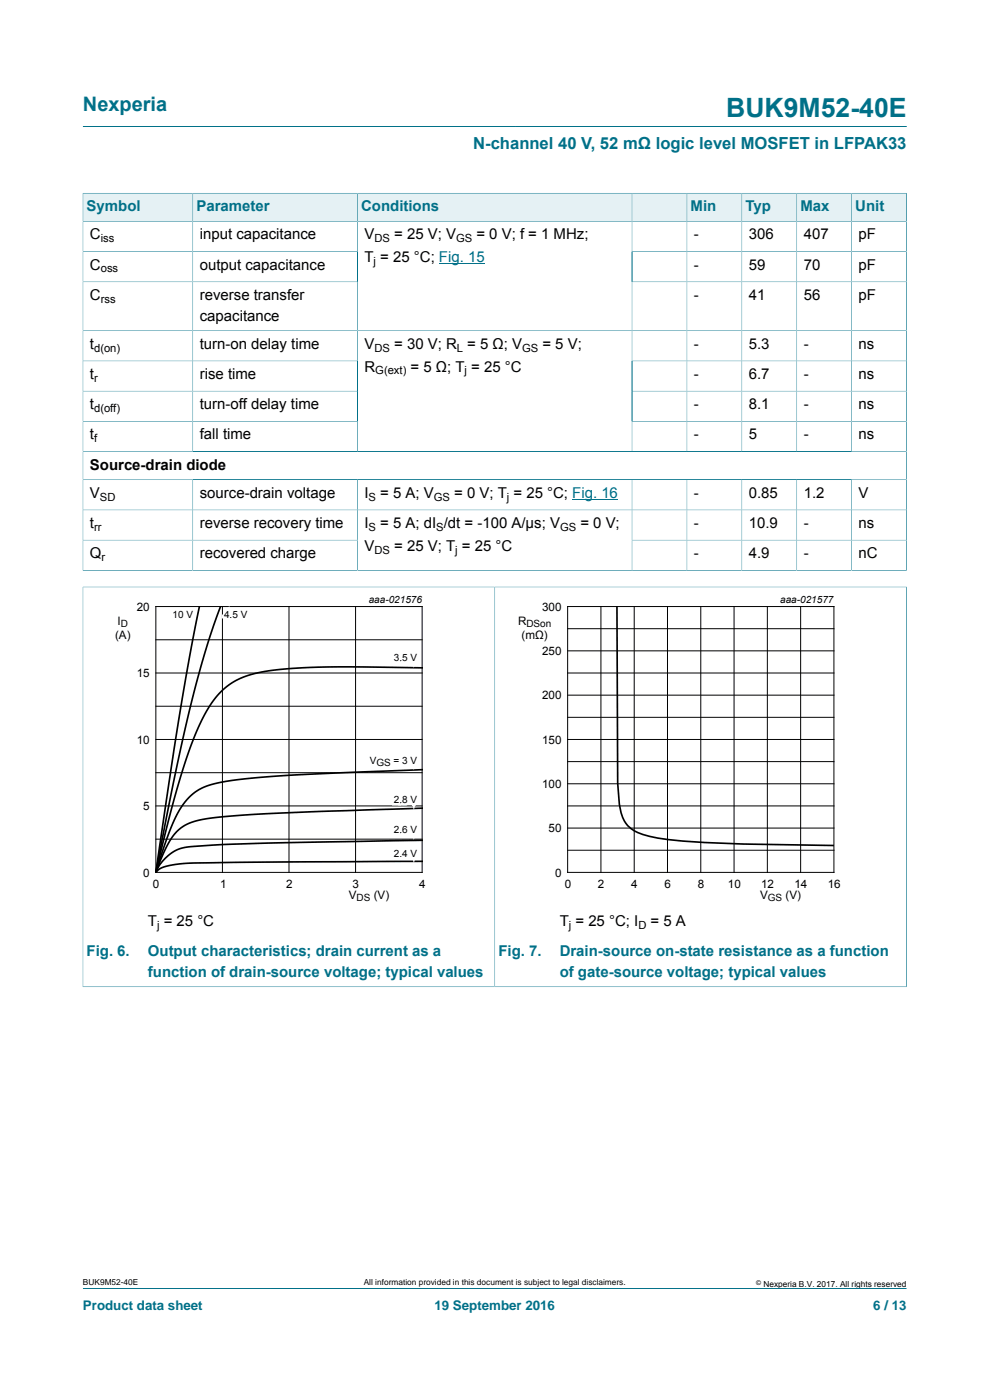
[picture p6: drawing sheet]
<svg xmlns="http://www.w3.org/2000/svg" width="210mm" height="297mm" viewBox="0 0 210 297" stroke-linecap="round" stroke-linejoin="round" font-family="sans-serif">
<defs><g id="words">
<text font-size="5.6" fill="#007088" x="154" y="24.8">BUK9M52-40E</text>
<text font-size="4.2" fill="#007088" x="17.6" y="23.6">Nexperia</text>
<text font-size="3.5" fill="#007088" x="100.4" y="31.7">N-channel 40 V, 52 mΩ logic level MOSFET in LFPAK33</text>
<g font-size="3.2" fill="#007088">
<text x="18.4" y="44.8">Symbol</text>
<text x="41.7" y="44.8">Parameter</text>
<text x="76.6" y="44.8">Conditions</text>
<text x="146.5" y="44.8">Min</text>
<text x="158.1" y="44.8">Typ</text>
<text x="169.8" y="44.8">Max</text>
<text x="181.4" y="44.8">Unit</text>
<text x="18.4" y="202.8">Fig. 6.</text>
<text x="31.4" y="202.8">Output characteristics; drain current as a</text>
<text x="105.7" y="202.8">Fig. 7.</text>
<text x="118.7" y="202.8">Drain-source on-state resistance as a function</text>
<text x="31.4" y="207.2">function of drain-source voltage; typical values</text>
<text x="118.7" y="207.2">of gate-source voltage; typical values</text>
</g>
<g font-size="3.2">
<text x="19.1" y="50.8">C</text>
<text x="42.4" y="50.8">input capacitance</text>
<text x="77.3" y="50.8">V</text>
<text x="83.6" y="50.8">= 25 V; V</text>
<text x="101.1" y="50.8">= 0 V; f = 1 MHz;</text>
<text x="147.2" y="50.8">-</text>
<text x="158.8" y="50.8">306</text>
<text x="170.5" y="50.8">407</text>
<text x="182.1" y="50.8">pF</text>
<text x="19.1" y="57.2">C</text>
<text x="42.4" y="57.2">output capacitance</text>
<text x="77.3" y="55.6">T = 25 °C; Fig. 15</text>
<text x="147.2" y="57.2">-</text>
<text x="158.8" y="57.2">59</text>
<text x="170.5" y="57.2">70</text>
<text x="182.1" y="57.2">pF</text>
<text x="19.1" y="63.6">C</text>
<text x="42.4" y="63.6">reverse transfer</text>
<text x="147.2" y="63.6">-</text>
<text x="158.8" y="63.6">41</text>
<text x="170.5" y="63.6">56</text>
<text x="182.1" y="63.6">pF</text>
<text x="42.4" y="68">capacitance</text>
<text x="19.1" y="74">t</text>
<text x="42.4" y="74">turn-on delay time</text>
<text x="77.3" y="74">V</text>
<text x="83.6" y="74">= 30 V; R = 5 Ω; V</text>
<text x="115.1" y="74">= 5 V;</text>
<text x="147.2" y="74">-</text>
<text x="158.8" y="74">5.3</text>
<text x="170.5" y="74">-</text>
<text x="182.1" y="74">ns</text>
<text x="19.1" y="80.4">t</text>
<text x="42.4" y="80.4">rise time</text>
<text x="77.3" y="78.8">R</text>
<text x="87.1" y="78.8">= 5 Ω; T = 25 °C</text>
<text x="147.2" y="80.4">-</text>
<text x="158.8" y="80.4">6.7</text>
<text x="170.5" y="80.4">-</text>
<text x="182.1" y="80.4">ns</text>
<text x="19.1" y="86.8">t</text>
<text x="42.4" y="86.8">turn-off delay time</text>
<text x="147.2" y="86.8">-</text>
<text x="158.8" y="86.8">8.1</text>
<text x="170.5" y="86.8">-</text>
<text x="182.1" y="86.8">ns</text>
<text x="19.1" y="93.2">t</text>
<text x="42.4" y="93.2">fall time</text>
<text x="147.2" y="93.2">-</text>
<text x="158.8" y="93.2">5</text>
<text x="170.5" y="93.2">-</text>
<text x="182.1" y="93.2">ns</text>
<text x="19.1" y="99.6">Source-drain diode</text>
<text x="19.1" y="105.6">V</text>
<text x="42.4" y="105.6">source-drain voltage</text>
<text x="77.3" y="105.6">I</text>
<text x="80.7" y="105.6">= 5 A; V</text>
<text x="96.3" y="105.6">= 0 V; T = 25 °C; Fig. 16</text>
<text x="147.2" y="105.6">-</text>
<text x="158.8" y="105.6">0.85</text>
<text x="170.5" y="105.6">1.2</text>
<text x="182.1" y="105.6">V</text>
<text x="19.1" y="112">t</text>
<text x="42.4" y="112">reverse recovery time</text>
<text x="77.3" y="112">I</text>
<text x="80.7" y="112">= 5 A; dI /dt = -100 A/µs; V</text>
<text x="123.1" y="112">= 0 V;</text>
<text x="147.2" y="112">-</text>
<text x="158.8" y="112">10.9</text>
<text x="170.5" y="112">-</text>
<text x="182.1" y="112">ns</text>
<text x="19.1" y="118.4">Q</text>
<text x="42.4" y="118.4">recovered charge</text>
<text x="77.3" y="116.8">V</text>
<text x="83.6" y="116.8">= 25 V; T = 25 °C</text>
<text x="147.2" y="118.4">-</text>
<text x="158.8" y="118.4">4.9</text>
<text x="170.5" y="118.4">-</text>
<text x="182.1" y="118.4">nC</text>
<text x="31.4" y="196.5">T = 25 °C</text>
<text x="118.7" y="196.5">T = 25 °C; I</text>
<text x="138" y="196.5">= 5 A</text>
</g>
<g font-size="2.8" fill="#007088">
<text x="17.6" y="277.9">Product data sheet</text>
<text x="92.2" y="277.9">19 September 2016</text>
<text x="185.2" y="277.9">6 / 13</text>
</g>
<g font-size="2.5">
<text x="29" y="129.6">20</text>
<text x="115" y="129.6">300</text>
<text x="24.4" y="135.5">(A)</text>
<text x="24.9" y="132.6">I</text>
<text x="109.9" y="132.6">R</text>
<text x="110.6" y="135.5">(mΩ)</text>
<text x="29" y="143.7">15</text>
<text x="115" y="139">250</text>
<text x="115" y="148.4">200</text>
<text x="29" y="157.8">10</text>
<text x="115" y="157.8">150</text>
<text x="115" y="167.2">100</text>
<text x="30.4" y="171.9">5</text>
<text x="116.4" y="176.6">50</text>
<text x="30.4" y="186">0</text>
<text x="117.7" y="186">0</text>
<text x="32.4" y="188.5">0</text>
<text x="46.7" y="188.5">1</text>
<text x="60.7" y="188.5">2</text>
<text x="74" y="190.7">V</text>
<text x="74.8" y="188.5">3</text>
<text x="79.3" y="190.7">(V)</text>
<text x="88.9" y="188.5">4</text>
<text x="119.8" y="188.5">0</text>
<text x="126.8" y="188.5">2</text>
<text x="133.9" y="188.5">4</text>
<text x="141" y="188.5">6</text>
<text x="148" y="188.5">8</text>
<text x="154.4" y="188.5">10</text>
<text x="161.2" y="190.7">V</text>
<text x="161.5" y="188.5">12</text>
<text x="166.6" y="190.7">(V)</text>
<text x="168.5" y="188.5">14</text>
<text x="175.6" y="188.5">16</text>
</g>
<g font-size="2.4">
<text x="21.4" y="51.4">iss</text>
<text x="79.4" y="51.4">DS</text>
<text x="96.7" y="51.4">GS</text>
<text x="21.4" y="57.8">oss</text>
<text x="79.3" y="56.2">j</text>
<text x="21.4" y="64.2">rss</text>
<text x="20" y="74.6">d(on)</text>
<text x="79.4" y="74.6">DS</text>
<text x="96.9" y="74.6">L</text>
<text x="110.7" y="74.6">GS</text>
<text x="20" y="81">r</text>
<text x="79.6" y="79.4">G(ext)</text>
<text x="98.5" y="79.4">j</text>
<text x="20" y="87.4">d(off)</text>
<text x="20" y="93.8">f</text>
<text x="21.2" y="106.2">SD</text>
<text x="78.2" y="106.2">S</text>
<text x="92" y="106.2">GS</text>
<text x="107.5" y="106.2">j</text>
<text x="20" y="112.6">rr</text>
<text x="78.2" y="112.6">S</text>
<text x="92.6" y="112.6">S</text>
<text x="118.8" y="112.6">GS</text>
<text x="21.5" y="119">r</text>
<text x="79.4" y="117.5">DS</text>
<text x="96.6" y="117.5">j</text>
<text x="33.3" y="197.1">j</text>
<text x="120.7" y="197.1">j</text>
<text x="135.4" y="197.1">D</text>
</g>
<g font-size="2.1">
<text x="36.6" y="131.1">10 V</text>
<text x="47.5" y="131.1">4.5 V</text>
<text x="78.2" y="127.9">aaa-021576</text>
<text x="165.5" y="127.9">aaa-021577</text>
<text x="25.6" y="133">D</text>
<text x="111.7" y="133">DSon</text>
<text x="83.6" y="140.3">3.5 V</text>
<text x="78.4" y="162">VGS = 3 V</text>
<text x="83.6" y="170.4">2.8 V</text>
<text x="83.6" y="176.8">2.6 V</text>
<text x="83.6" y="181.7">2.4 V</text>
<text x="75.6" y="191.2">DS</text>
<text x="162.9" y="191.2">GS</text>
</g>
<g font-size="1.8">
<text x="17.6" y="272.7">BUK9M52-40E</text>
<text x="77.2" y="272.7">All information provided in this document is subject to legal disclaimers.</text>
<text x="161.9" y="273">Nexperia B.V. 2017. All rights reserved</text>
</g>
<text font-size="1.4" x="160.4" y="272.6">©</text>
</g></defs>
<path d="M17.6 26.8h174.7M17.6 273.3h174.7" fill="none" stroke="#007088" stroke-width=".21"/>
<path d="M17.7 41.1h23.1v5.8h-23.1z" fill="#e5f1f4"/>
<path d="M17.6 40.9v6.1h23.3v-6h-23.4" fill="none" stroke="#007088" stroke-width=".21"/>
<path d="M41 41.1h34.8v5.8h-34.8z" fill="#e5f1f4"/>
<path d="M40.9 41h34.9v6h-34.9z" fill="none" stroke="#007088" stroke-width=".21"/>
<path d="M75.9 41.1h58.1v5.8h-58.1z" fill="#e5f1f4"/>
<path d="M75.8 41h58.3v6h-58.3z" fill="none" stroke="#007088" stroke-width=".21"/>
<path d="M134.1 41.1h11.5v5.8h-11.5z" fill="#e5f1f4"/>
<path d="M134.1 41h11.6v6h-11.6z" fill="none" stroke="#007088" stroke-width=".21"/>
<path d="M145.8 41.1h11.5v5.8h-11.5z" fill="#e5f1f4"/>
<path d="M145.7 41h11.7v6h-11.7z" fill="none" stroke="#007088" stroke-width=".21"/>
<path d="M157.4 41.1h11.5v5.8h-11.5z" fill="#e5f1f4"/>
<path d="M157.4 41h11.6v6h-11.6z" fill="none" stroke="#007088" stroke-width=".21"/>
<path d="M169.1 41.1h11.5v5.8h-11.5z" fill="#e5f1f4"/>
<path d="M169 41h11.7v6h-11.7z" fill="none" stroke="#007088" stroke-width=".21"/>
<path d="M180.7 41.1h11.5v5.8h-11.5z" fill="#e5f1f4"/>
<g fill="none" stroke="#007088" stroke-width=".21">
<path d="M17.6 53.4h58.2M17.6 59.8h58.2M40.9 47v48.8M75.8 47v48.8M134.1 53.4h58.2M134.1 47v48.8M134.1 59.8h58.2M145.7 47v48.8M157.4 47v48.8M169 47v48.8M192.3 47h-174.7v74.1M192.3 40.9v80.2"/>
<path d="M192.4 41h-11.7v54.8M17.6 70.2h174.7M17.6 76.6h58.2M134.1 76.6h58.2M17.6 83h58.2M17.6 89.4h58.2M17.6 95.8h174.7M134.1 83h58.2M134.1 89.4h58.2M17.6 101.8h174.7M17.6 108.2h174.7M17.6 114.6h58.2"/>
<path d="M40.9 101.8v19.2M75.8 101.8v19.2M134.1 101.8v19.2M134.1 114.6h58.2M145.7 101.8v19.2M157.4 101.8v19.2M169 101.8v19.2M180.7 101.8v19.2M17.5 121h174.9M17.5 124.5h174.9M17.6 124.5v84.9M104.9 124.5v84.8"/>
<path d="M192.3 124.5v84.9M17.5 209.3h174.9"/>
</g>
<path d="M93.1 56h9.7M121.4 105.9h9.7" fill="none" stroke="#00f" stroke-width=".21"/>
<g fill="none" stroke="#000" stroke-width=".21">
<path d="M33.1 128.7h56.4v56.4h-56.4zM33.1 135.7h56.4M47.2 128.7v56.4M61.3 128.7v56.4M75.4 128.7v56.4M120.4 128.7h56.5v56.4h-56.5zM120.4 138.1h56.5M120.4 133.4h56.5M127.5 128.7v56.4M134.5 128.7v56.4M141.6 128.7v56.4M148.6 128.7v56.4"/>
<path d="M155.7 128.7v56.4M162.8 128.7v56.4M169.8 128.7v56.4M33.1 156.9h56.4M33.1 149.8h56.4M33.1 142.8h56.4M120.4 156.9h56.5M120.4 142.8h56.5M120.4 152.2h56.5M120.4 147.5h56.5M33.1 178h56.4M33.1 171h56.4"/>
<path d="M33.1 163.9h56.4M120.4 171h56.5M120.4 175.7h56.5M120.4 166.3h56.5M120.4 161.6h56.5M120.4 180.4h56.5"/>
</g>
<path d="M42.3 128.6l-2 10-2.2 13-5 33.5M46.8 128.6l-3.3 9.7-3.3 12.2-3.4 15.7-3.7 18.9M130.9 128.6l.1 37.5 .4 4.5a6.7 6.7 0 0 0 3.2 5.7 18.1 18.1 0 0 0 7.1 1.8l7.8 .6 8.2 .4 19.2 .3M89.6 141.7l-15.9-.2-8.1 .1-7 .5-4.8 .9a15.4 15.4 0 0 0-10.5 8.8l-2.3 5.1-2.6 7.5-2.5 9-2.8 11.7M89.6 178.3l-32.9 .6-9.7 .3-6 .4a8.8 8.8 0 0 0-7.9 5.5M89.6 171.4l-33.9 1.3-8.8 .6-4.6 .7a9.2 9.2 0 0 0-7.1 5.9l-2.1 5.2M89.6 163.3l-31 1.3-8.1 .8-5 .9a11.7 11.7 0 0 0-8.4 7.3l-1.8 4.7-2.2 6.8M89.6 182.7l-49.1 .4-3 .3-2.3 .4-1.2 .5-.9 .8" fill="none" stroke="#000" stroke-width=".35"/>
<use href="#words"/>
</svg>
